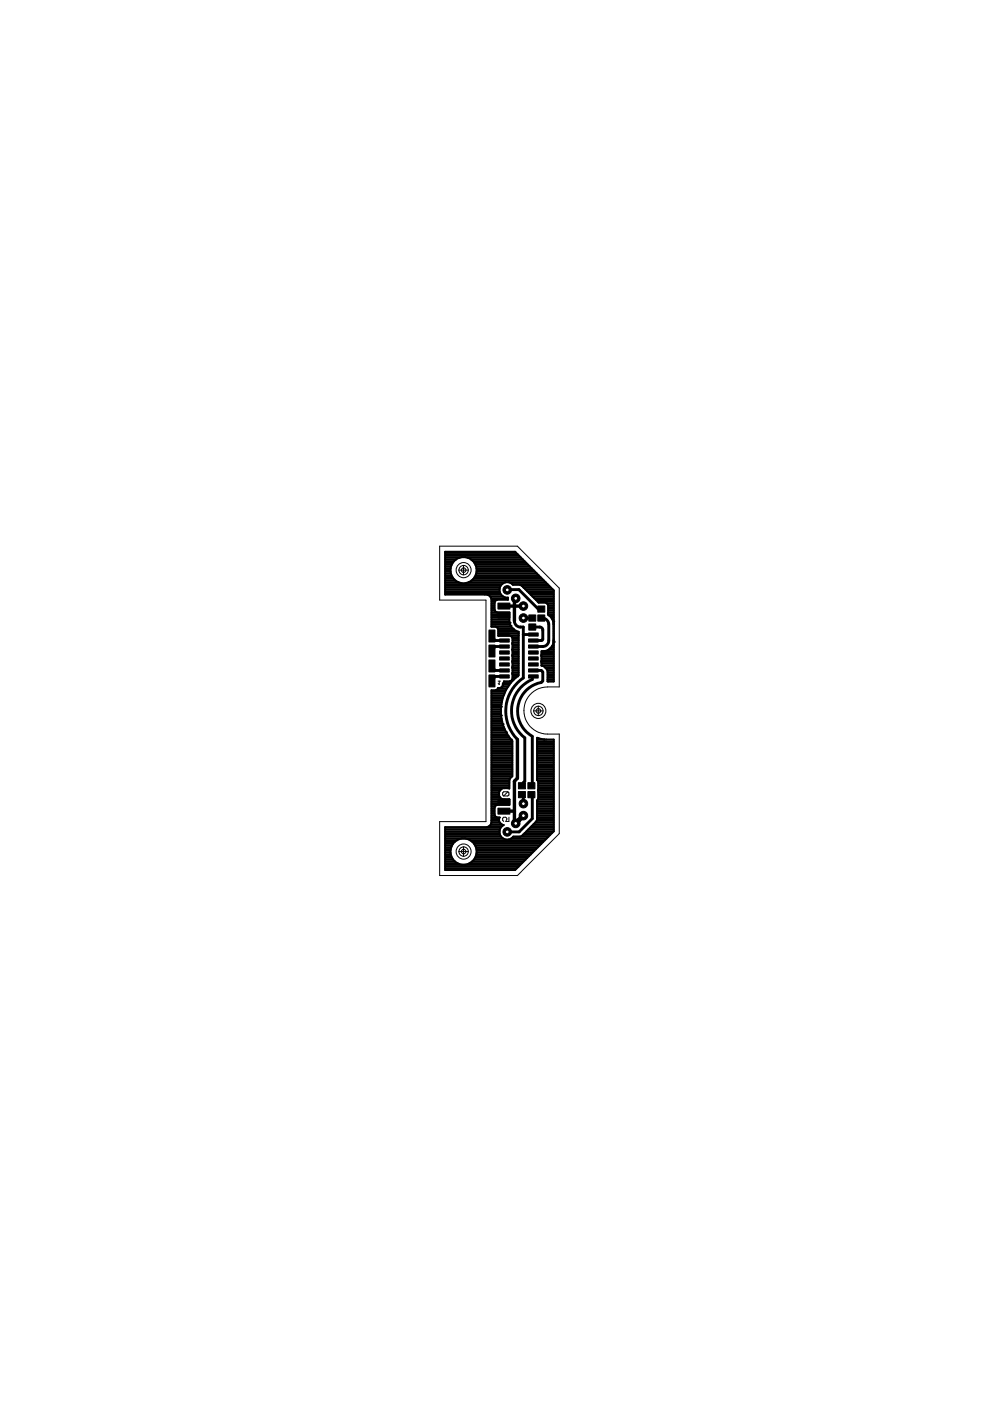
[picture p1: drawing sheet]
<svg xmlns="http://www.w3.org/2000/svg" width="210mm" height="297mm" viewBox="0 0 210 297" stroke-linecap="round" stroke-linejoin="round" font-family="sans-serif">
<g fill="#000" stroke="#000" stroke-width=".21">
<path d="M105.6 144.9l.3 .2zM105.6 144.4h.5zM105.9 144.4v.7zM106.6 173.5v.4zM106.6 173.9l.2 .3zM106.6 168.1v.4zM106.6 168.5l.2 .3zM106.8 173.3l-.2 .2zM106.8 168.8h.9zM106.8 167.9l-.2 .2zM107.7 167.9l-.9 .9zM107.5 173.7l-.3 .5z"/>
<path d="M106.8 173.3h.4zM107.5 173.5v.2zM107.2 173.3l.3 .2zM107.7 168.8l.2-.3zM106.8 167.9h.9zM107.9 173.3v.9zM107.2 174.2h.7zM107.9 168.1v.4zM107.7 167.9l.2 .2z"/>
<circle cx="109.3" cy="126.9" r=".91"/>
</g>
<g fill="#000" stroke="#000" stroke-width=".21">
<path d="M103.7 133.6h1.2v2.5h-1.2zM103.7 136.8h1.2v2.5h-1.2zM103.7 139.9h1.2v2.6h-1.2zM105.9 139.3h2.1v.7h-2.1zM105.9 138h2.1v.7h-2.1zM105.9 136.7h2.1v.7h-2.1zM105.9 135.5h2.1v.6h-2.1zM105.9 134.2h2.1v.7h-2.1zM105.6 127.9h2.5v1.2h-2.5zM105.6 129.8h2.5v1.2h-2.5zM112.1 130.4h1.5v1.3h-1.5zM112.1 132.3h1.5v1.3h-1.5z"/>
<path d="M112.1 139.3h2v.7h-2zM112.1 138h2v.7h-2zM112.1 136.7h2v.7h-2zM112.1 135.5h2v.6h-2zM112.1 134.2h2v.7h-2zM114 128.5h1.5v1.3h-1.5zM114 130.4h1.5v1.3h-1.5zM103.7 143.1h1.2v2.5h-1.2zM105.9 143.1h2.1v.7h-2.1zM105.9 141.8h2.1v.7h-2.1zM105.9 140.5h2.1v.7h-2.1zM112.1 143.1h2v.7h-2z"/>
<path d="M112.1 141.8h2v.7h-2zM112.1 140.5h2v.7h-2zM105.6 169.4h2.5v1.3h-2.5zM105.6 171.3h2.5v1.3h-2.5zM109.9 167.8h1.5v1.3h-1.5zM109.9 165.9h1.5v1.4h-1.5zM111.9 167.8h1.5v1.3h-1.5zM111.9 165.9h1.5v1.4h-1.5z"/>
</g>
<g fill="#000" stroke="#000" stroke-width=".42">
<path d="M94.4 117v9.1zM96.1 119.2l-.4 .6zM94.4 119.7h1.4zM94.4 119.4h1.6zM96.1 119.2l.5-.5zM94.4 119h1.9zM96.6 118.7l.6-.4zM94.4 118.6h2.3zM97.2 118.3l.7-.2zM94.4 118.2h3.1zM97.9 118.1h.7zM98.6 118.1l.8 .2z"/>
<path d="M99.4 118.3l.6 .4zM100 118.7l.5 .5zM100.5 119.2l.4 .6zM100.9 119.8l.1 .7zM94.4 117h14.8zM94.4 117.1h14.9zM94.4 117.5h15.3zM94.4 117.9h15.7zM99.1 118.2h11.4zM99.9 118.6h10.9zM100.3 119h10.9zM100.6 119.4h11z"/>
<path d="M100.8 119.7h11.2zM94.4 126.1h8.4zM95.5 120.5v.8zM95.7 119.8l-.2 .7zM94.4 121.2h1.1zM94.4 120.9h1.1zM94.4 120.5h1.1zM94.4 121.6h1.2zM94.4 120.1h1.2zM95.5 121.3l.2 .7zM94.4 122h1.3zM94.4 122.3h1.5z"/>
<path d="M95.7 122l.4 .6zM94.4 122.7h1.8zM96.1 122.6l.5 .5zM94.4 123.1h2.2zM96.6 123.1l.6 .4zM94.4 123.5h2.8zM97.2 123.5l.7 .2zM97.9 123.7h.7zM98.6 123.7l.8-.2zM99.4 123.5l.6-.4zM100 123.1l.5-.5zM100.9 122l-.4 .6z"/>
<path d="M101 120.5v.8zM101 121.3l-.1 .7zM102.8 126.1h.5zM103.3 126.1l.4 .1zM103.7 126.2l.3 .4zM104 126.6l.2 .4zM104.2 127v5.9zM104.2 132.9h.9zM104.9 127.7v1.6zM105 127.5l-.1 .2zM104.2 129.1h.7zM104.2 128.7h.7z"/>
<path d="M104.2 128.3h.7zM104.2 128h.7zM104.2 127.6h.7zM104.2 129.5h.7zM104.9 129.3l.1 .2zM105 127.5l.2-.2zM105.1 132.9l.2 .1zM105 129.5l.2 .2zM105.2 127.3l.2-.1zM104.2 127.2h1.1zM105.3 133l.2 .2zM104.2 129.8h1.2z"/>
<path d="M105.2 129.7l.2 .2zM105.4 127.2h2.3zM105.5 133.2l.1 .2zM105.6 133.4v1.4zM105.8 134.8h2.3zM105.9 124.8v.6zM106.1 124.1l-.2 .7zM94.4 125.3h11.5zM94.4 125h11.5zM94.4 124.6h11.6zM94.4 125.7h11.6zM94.4 124.2h11.7z"/>
<path d="M105.9 125.4l.2 .6zM106.1 124.1l.5-.4zM103.3 126.1h3zM94.4 123.8h12zM106.1 126l.5 .4zM106.6 123.7l.6-.3zM103.9 126.5h2.8zM99.3 123.5h7.8zM106.6 126.4l.6 .3zM107.2 123.4h.7zM107.7 126.7v.5zM107.2 126.7h.5z"/>
<path d="M104.1 126.8h3.6zM107.9 123.4l.6 .3zM108 129.9v2zM105.4 129.9h2.6zM104.2 131.7h3.8zM104.2 131.3h3.8zM104.2 131h3.8zM104.2 130.6h3.8zM104.2 130.2h3.8zM108 131.9l.1 .1zM104.2 132.1h3.9zM108.1 134.8l.3 .1z"/>
<path d="M104.2 132.5h4zM108.1 132l.2 .7zM108.4 134.9l.2 .2zM104.2 132.8h4.2zM108.5 123.7l.3 .3zM108.6 135.1l.1 .2zM108.6 136.4l.1 .2zM108.6 137.7l.1 .2zM108.6 139l.1 .1zM105.6 133.2h3zM108.7 135.3v1zM108.7 136.3l-.1 .1z"/>
<path d="M108.7 136.6v.9zM108.7 137.5l-.1 .2zM108.7 137.9v.9zM108.7 138.8l-.1 .2zM108.7 139.1v1zM108.3 132.7l.4 .6zM108.8 124h1.4zM105.6 133.6h3.5zM108.7 133.3l.6 .4zM110 134.3v.4zM110 134v.3zM109.3 133.7l.7 .3z"/>
<path d="M108.7 140h1.3zM108.7 139.6h1.3zM108.7 139.2h1.3zM108.7 138.8h1.3zM108.7 138.4h1.3zM108.7 138.1h1.3zM108.6 137.7h1.4zM108.7 137.3h1.3zM108.7 136.9h1.3zM108.7 136.6h1.3zM108.7 136.2h1.3zM108.7 135.8h1.3z"/>
<path d="M108.7 135.5h1.3zM108.6 135.1h1.4zM105.6 134.7h4.4zM105.6 134.3h4.4zM105.6 134h4.4zM110.2 124l.4 .2zM110.6 124.2l.3 .2zM110.9 124.4l3.3 3.4zM100.9 120.1h11.4zM101 120.5h11.7zM101 120.9h12.1zM101 121.2h12.5z"/>
<path d="M101 121.6h12.8zM114.2 127.8h1.5zM100.8 122h13.4zM100.6 122.3h14zM114.7 139l.1 .1zM114.8 138.1v.7zM114.8 138.8l-.1 .2zM114.8 139.1v1zM100.3 122.7h14.7zM114.9 138.1h.2zM115.1 138.1h.2zM100 123.1h15.3z"/>
<path d="M115.3 138.1h.1zM115.7 127.8l.2 .1zM107.9 123.5h7.8zM115.9 127.9l.2 .2zM108.6 123.8h7.5zM116.1 128.1l.1 .3zM115.4 138.1l.7-.2zM116.2 130.1v.2zM116.2 128.4v1.5zM116.2 129.9v.2zM116.2 130.4l.6 .5zM110.7 124.2h5.8z"/>
<path d="M116.1 137.9l.6-.5zM111 124.6h5.8zM116.8 130.9l.5 .8zM117.2 136.9l-.5 .5zM111.4 125h5.8zM117.3 131.7v.4zM117.4 132.1v.1zM117.4 132.2v.2zM117.4 132.5v3.1zM117.4 135.6v.2zM117.4 135.8v.2zM117.4 136v.2z"/>
<path d="M117.4 136.2l-.2 .7zM109.2 117l8.2 8.2zM114.8 140h2.6zM114.8 139.6h2.6zM114.8 139.2h2.6zM114.8 138.8h2.6zM114.8 138.4h2.6zM115.5 138.1h1.9zM116.4 137.7h1zM116.8 137.3h.6zM117.1 136.9h.3zM117.2 136.6h.2z"/>
<path d="M117.1 131.3h.3zM116.9 131h.5zM116.5 130.6h.9zM116.2 130.2h1.2zM116.2 129.8h1.2zM116.2 129.5h1.2zM116.2 129.1h1.2zM116.2 128.7h1.2zM116.2 128.3h1.2zM116 128h1.4zM114 127.6h3.4zM113.6 127.2h3.8z"/>
<path d="M113.3 126.8h4.1zM112.9 126.5h4.5zM112.5 126.1h4.9zM112.2 125.7h5.2zM111.8 125.3h5.6zM104.2 146.3v27.7zM104.2 146.3h.9zM105.1 146.3l.2-.1zM105.5 146l-.2 .2zM105.6 145.9l-.1 .1zM105.7 145.9h.3zM106 145.9h.1z"/>
<path d="M106.2 149.8v1.9zM106.6 148l-.4 1.8zM104.2 151.6h2zM104.2 151.2h2zM104.2 150.8h2zM104.2 150.4h2zM104.2 150h2zM104.2 149.7h2zM104.2 151.9h2.1zM106.1 145.9l.2-.1zM104.2 149.3h2.1zM104.2 152.3h2.1z"/>
<path d="M104.2 148.9h2.2zM104.2 152.7h2.2zM104.2 148.6h2.3zM106.3 145.8l.2-.2zM104.2 153.1h2.3zM104.2 148.2h2.3zM104.2 153.4h2.4zM106.2 151.7l.4 1.8zM107.3 146.3l-.7 1.7zM106.6 145v.3zM106.6 145.3l-.1 .3zM104.2 147.8h2.5z"/>
<path d="M104.2 153.8h2.5zM106.7 144.8l-.1 .2zM104.2 147.4h2.6zM106.8 144.6l-.1 .2zM104.2 154.2h2.6zM104.2 147.1h2.8zM104.2 154.6h2.8zM104.2 146.7h2.9zM104.2 154.9h2.9zM108.3 144.7l-1 1.6zM105.2 146.3h2.1zM106.6 153.5l.7 1.8z"/>
<path d="M104.2 155.3h3.1zM105.6 145.9h1.9zM104.2 155.7h3.4zM106.5 145.6h1.3zM104.2 156h3.6zM106.6 145.2h1.4zM104.2 156.4h3.9zM106.8 144.5h1.3zM106.7 144.8h1.6zM108.3 144.7l1.3-1.3zM104.2 156.8h4.1zM107.3 155.3l1 1.5z"/>
<path d="M108.1 144.5l.3-.1zM108.6 144.1l-.2 .3zM108.6 140.2l.1 .2zM108.6 141.5l.1 .2zM108.6 142.8l.1 .2zM108.1 144.4h.5zM108.3 156.8l.3 .3zM104.2 159.8h4.4zM104.2 159.4h4.4zM104.2 159h4.4zM104.2 158.7h4.4zM104.2 158.3h4.4z"/>
<path d="M104.2 157.9h4.4zM104.2 157.5h4.4zM104.2 157.2h4.4zM108.7 140.1l-.1 .1zM108.7 140.4v.9zM108.7 141.3l-.1 .2zM108.7 141.7v.9zM108.7 142.6l-.1 .2zM108.7 143v.9zM108.7 143.9l-.1 .2zM108.6 144.1h.4zM108.7 143.7h.6z"/>
<path d="M109.6 143.4l.4-.2zM108.7 143.3h1.1zM110 134.7v8.5zM108.7 142.9h1.3zM108.7 142.6h1.3zM108.7 142.2h1.3zM108.7 141.8h1.3zM108.6 141.5h1.4zM108.7 141.1h1.3zM108.7 140.7h1.3zM108.6 140.3h1.4zM113.9 156.4v9z"/>
<path d="M113.9 156.4l.1 .1zM114.7 140.2l.1 .2zM114.8 140.1l-.1 .1zM114.8 140.4v.7zM114.8 141.1h.2zM115 141.1l.3 .2zM115.3 141.3l.4 .3zM113.9 156.8h1.4zM114 156.5l1.4 .3zM115.7 141.6l.2 .3zM115.4 156.8h.4zM115.9 141.9l.2 .4z"/>
<path d="M116.1 142.3v1.9zM116.1 144.2v.3zM116.1 144.5h.2zM116.3 144.5h1.1zM117.4 125.2v19.3zM115.8 156.8h1.6zM113.9 159.8h3.5zM113.9 159.4h3.5zM113.9 159h3.5zM113.9 158.7h3.5zM113.9 158.3h3.5zM113.9 157.9h3.5z"/>
<path d="M113.9 157.5h3.5zM113.9 157.2h3.5zM116.1 144.4h1.3zM116.1 144.1h1.3zM116.1 143.7h1.3zM116.1 143.3h1.3zM116.1 142.9h1.3zM116.1 142.6h1.3zM116.1 142.2h1.3zM115.9 141.8h1.5zM115.5 141.5h1.9zM114.8 141.1h2.6z"/>
<path d="M114.8 140.7h2.6zM114.8 140.3h2.6zM94.4 175.4v9.1zM94.4 179.6h1.3zM96.1 178.9l-.4 .6zM94.4 179.3h1.4zM94.4 178.9h1.7zM96.6 178.3l-.5 .6zM94.4 178.5h2zM96.6 178.3l.6-.3zM94.4 178.1h2.5zM97.2 178l.7-.2z"/>
<path d="M97.9 177.8h.7zM98.6 177.8l.8 .2zM99.4 178l.6 .3zM100 178.3l.5 .6zM100.5 178.9l.4 .6zM100.9 179.5l.1 .7zM94.4 175.4h8.9zM103.3 175.4l.4-.2zM104 174.9l-.3 .3zM104.2 174v.4zM104.2 174.4l-.2 .5zM104.9 171.2v1.6z"/>
<path d="M105 170.9l-.1 .3zM104.2 172.5h.7zM104.2 172.1h.7zM104.2 171.8h.7zM104.2 171.4h.7zM104.2 172.9h.7zM104.2 171h.7zM104.9 172.8l.1 .2zM105 170.9l.2-.2zM105 173l.2 .2zM105.2 170.7l.2-.1zM104.2 173.3h1.1z"/>
<path d="M104.2 170.6h1.2zM105.2 173.2l.2 .1zM105.4 170.6h2.6zM105.8 173.8v.3zM105.8 173.3v.5zM105.4 173.3h.4zM105.8 168.4v.3zM105.8 168v.4zM105.9 167.7l-.1 .3zM104.2 174h1.6zM104.2 173.6h1.6zM104.2 168.4h1.6z"/>
<path d="M104.2 168h1.6zM104.2 168.8h1.7zM105.9 176v.7zM106.1 175.4l-.2 .6zM94.4 176.6h11.5zM94.4 176.3h11.5zM105.8 174.1l.1 .3zM105.8 168.7l.1 .3zM105.9 167.7l.2-.3zM104.2 167.7h1.7zM104.2 174.4h1.8zM94.4 175.9h11.6z"/>
<path d="M94.4 177h11.6zM104.2 169.2h1.9zM94.4 175.5h11.7zM105.9 176.7l.2 .6zM106.1 175.4l.5-.4zM106.1 167.4l.3-.2zM94.4 177.4h11.9zM104.2 167.3h2.1zM104.1 174.8h2.2zM105.9 174.4l.5 .4zM105.9 169l.5 .4zM106.4 167.2l.2-.1z"/>
<path d="M103.8 175.2h2.7zM106.1 177.3l.5 .5zM106.6 175l.2-.1zM106.4 174.8l.2 .1zM106.4 169.4l.2 .1zM106.6 167.1h.4zM94.4 177.8h12.3zM106.6 174.9h.2zM106.6 169.5h.4zM107 167.1h.5zM106.6 177.8l.6 .2zM107 169.5h.5z"/>
<path d="M107.5 167.1h.3zM107.5 169.5h.3zM107.8 167.1l.2 .1zM107.2 178h.7zM108 165.4v.4zM108.2 165l-.2 .4zM108 169.5v1.1zM107.8 169.5h.2zM108 165.8v1.4zM104.2 170.3h3.8zM104.2 169.9h3.8zM104.2 169.5h3.8z"/>
<path d="M104.2 166.9h3.8zM104.2 166.5h3.8zM104.2 166.2h3.8zM104.2 165.8h3.8zM104.2 165.4h3.8zM108.6 164.6l-.4 .4zM104.2 165h4zM107.9 178l.6-.2zM104.2 164.7h4.3zM108.6 157.1v7.5zM104.2 164.3h4.4zM104.2 163.9h4.4z"/>
<path d="M104.2 163.5h4.4zM104.2 163.2h4.4zM104.2 162.8h4.4zM104.2 162.4h4.4zM104.2 162h4.4zM104.2 161.7h4.4zM104.2 161.3h4.4zM104.2 160.9h4.4zM104.2 160.5h4.4zM104.2 160.2h4.4zM108.8 177.4l-.3 .4zM108.8 177.4h1.5z"/>
<path d="M110.3 177.4l.3-.2zM110.6 177.2l.3-.2zM113.7 174.1l-2.8 2.9zM113.9 165.4l.1 .1zM113.9 169.7v3.7zM113.9 173.4v.4zM113.9 173.8l-.2 .3zM114 165.5l.1 .3zM114 169.5l-.1 .2zM100.9 179.6h13.1zM114.1 167.5v.2zM114.1 165.8v1.6z"/>
<path d="M114.1 167.4v.1zM114.1 167.7v1.6zM114.1 169.3l-.1 .2zM100.7 179.3h13.7zM100.5 178.9h14.3zM100.2 178.5h14.9zM99.6 178.1h15.9zM108.4 177.8h7.5zM108.8 177.4h7.5zM110.8 177h5.8zM111.2 176.6h5.8zM111.6 176.3h5.8z"/>
<path d="M117.4 156.8v19.5zM112 175.9h5.4zM112.4 175.5h5zM112.7 175.2h4.7zM113.1 174.8h4.3zM113.5 174.4h3.9zM113.8 174h3.6zM113.9 173.6h3.5zM113.9 173.3h3.5zM113.9 172.9h3.5zM113.9 172.5h3.5zM113.9 172.1h3.5z"/>
<path d="M113.9 171.8h3.5zM113.9 171.4h3.5zM113.9 171h3.5zM113.9 170.6h3.5zM113.9 170.3h3.5zM113.9 169.9h3.5zM114 169.5h3.4zM114.1 169.2h3.3zM114.1 168.8h3.3zM114.1 168.4h3.3zM114.1 168h3.3zM114.1 167.7h3.3z"/>
<path d="M114.1 167.3h3.3zM114.1 166.9h3.3zM114.1 166.5h3.3zM114.1 166.2h3.3zM114.1 165.8h3.3zM113.9 165.4h3.5zM113.9 165h3.5zM113.9 164.7h3.5zM113.9 164.3h3.5zM113.9 163.9h3.5zM113.9 163.5h3.5zM113.9 163.2h3.5z"/>
<path d="M113.9 162.8h3.5zM113.9 162.4h3.5zM113.9 162h3.5zM113.9 161.7h3.5zM113.9 161.3h3.5zM113.9 160.9h3.5zM113.9 160.5h3.5zM113.9 160.2h3.5zM94.4 184.5h14.8zM95.5 180.2v.7zM95.7 179.5l-.2 .7zM94.4 180.8h1.1z"/>
<path d="M94.4 180.4h1.1zM94.4 181.1h1.2zM94.4 180h1.2zM94.4 181.5h1.3zM95.5 180.9l.2 .7zM94.4 181.9h1.5zM95.7 181.6l.4 .6zM94.4 182.3h1.7zM94.4 182.6h2.1zM96.1 182.2l.5 .6zM94.4 183h2.6zM96.6 182.8l.6 .3z"/>
<path d="M97.2 183.1l.7 .2zM97.9 183.3h.7zM98.6 183.3l.8-.2zM99.4 183.1l.6-.3zM100.5 182.2l-.5 .6zM100.9 181.6l-.4 .6zM101 180.2v.7zM101 180.9l-.1 .7zM117.4 176.3l-8.2 8.2zM94.4 184.1h15.1zM94.4 183.8h15.5zM94.4 183.4h15.9z"/>
<path d="M99.6 183h11.1zM100.1 182.6h10.9zM100.5 182.3h10.9zM100.7 181.9h11.1zM100.9 181.5h11.3zM101 181.1h11.5zM101 180.8h11.9zM101 180.4h12.3zM101 180h12.7z"/>
</g>
<g fill="#000">
<circle cx="108.1" cy="132" r=".21"/>
<circle cx="108.3" cy="132.7" r=".21"/>
<circle cx="108.7" cy="133.3" r=".21"/>
<circle cx="109.3" cy="133.7" r=".21"/>
<circle cx="112.9" cy="131" r=".31"/>
<circle cx="115.3" cy="138.1" r=".21"/>
<circle cx="115.4" cy="138.1" r=".21"/>
<circle cx="116.1" cy="137.9" r=".21"/>
<circle cx="116.7" cy="137.4" r=".21"/>
<circle cx="116.8" cy="130.9" r=".21"/>
<circle cx="117.2" cy="136.9" r=".21"/>
<circle cx="117.3" cy="131.7" r=".21"/>
<circle cx="117.4" cy="136" r=".21"/>
<circle cx="117.4" cy="136.2" r=".21"/>
<circle cx="105.7" cy="145.9" r=".21"/>
<circle cx="106.2" cy="149.8" r=".21"/>
<circle cx="106.2" cy="151.7" r=".21"/>
<circle cx="106.3" cy="145.8" r=".21"/>
<circle cx="106.6" cy="153.5" r=".21"/>
<circle cx="107.3" cy="155.3" r=".21"/>
<circle cx="108.3" cy="156.8" r=".21"/>
<circle cx="109.6" cy="143.4" r=".21"/>
<circle cx="114" cy="156.5" r=".21"/>
<circle cx="115.4" cy="156.8" r=".21"/>
<circle cx="105.8" cy="173.3" r=".21"/>
<circle cx="106.4" cy="169.4" r=".21"/>
<circle cx="107" cy="169.5" r=".21"/>
</g>
<path d="M110 173.9l-.7 .7zM111 172.9l-1 1z" fill="#000" stroke="#000" stroke-width="1"/>
<path d="M109.1 128.5v3.2zM106.8 128.5h2.3zM109.1 127.1v1.4zM109.1 127.1l.2-.2zM109.1 128.5h1.9zM109.1 165.6l.6-.6zM109.1 172v2.3zM109.1 165.6v6.4zM106.8 172h2.3zM109.7 156.8v8.2z" fill="#000" stroke="#000" stroke-width=".72"/>
<path d="M109.1 131.7l.1 .5 .3 .5 .8 .2M114.4 132.9l.4 .2 .3 .5M114.8 131l.9 .3 .4 .4 .3 .6M115.1 135.5l-.3 .3M116.4 135.8l-.2 .6-.3 .4-.8 .3M111 143.7a8.5 8.5 0 0 0-1.3 13.1M112.9 144.1a7.2 7.2 0 0 0-1.6 12.3M114.8 144.7a6.2 6.2 0 0 0-5 5 6.2 6.2 0 0 0 3.1 6.4M110.7 168.5l.3 .3" fill="none" stroke="#000" stroke-width=".61"/>
<g fill="#000" stroke="#000" stroke-width=".61">
<path d="M104.9 137.1l-.6 .9zM104.3 134.9l.6 .9zM104.9 137.1h2.1zM104.9 135.8h2.1zM107.6 125h2.4zM110.3 132.9h.7zM111 132.9v1.6zM111 134.5h2.1zM111 131h1.9zM110 125l4.1 4.1zM112.9 132.9h1.5zM114.1 129.1h.7z"/>
<path d="M113.1 135.8h1.7zM113.1 137.1h2zM115.1 133.6v1.9zM116.4 132.3v3.5zM104.9 143.4l-.6 1zM104.3 141.2l.6 1zM104.9 143.4h2.1zM104.9 142.2h2.1zM111 134.5v9.2zM112.9 143.4h.2zM112.9 143.4v.7zM113.1 142.2h1.7z"/>
<path d="M114.8 144.7l.3-.3zM114.8 142.2l.3 .3zM115.1 142.5v1.9zM109.1 174.3l.2 .3zM112.9 173.6l-2.8 2.8zM107.5 176.4h2.6zM110.7 166.6h.3zM111 165.9v.4zM111 166.3l-.3 .3zM111 168.8v1.6zM111.3 156.4v9.2zM111.3 165.6l-.3 .3z"/>
<path d="M112.7 166.6h.2zM112.9 156.1v10.5zM112.7 168.5l.2 .4zM112.9 168.9v4.7z"/>
</g>
<circle cx="109.3" cy="126.9" r=".4" fill="#fff" stroke="#000" stroke-width=".21"/>
<circle cx="107.5" cy="125.1" r=".91" fill="#000" stroke="#000" stroke-width=".21"/>
<circle cx="107.5" cy="125.1" r=".4" fill="#fff" stroke="#000" stroke-width=".21"/>
<circle cx="111" cy="128.5" r=".91" fill="#000" stroke="#000" stroke-width=".21"/>
<circle cx="111" cy="128.5" r=".4" fill="#fff" stroke="#000" stroke-width=".21"/>
<circle cx="111" cy="131" r=".91" fill="#000" stroke="#000" stroke-width=".21"/>
<circle cx="111" cy="131" r=".4" fill="#fff" stroke="#000" stroke-width=".21"/>
<circle cx="111" cy="172.9" r=".91" fill="#000" stroke="#000" stroke-width=".21"/>
<circle cx="111" cy="172.9" r=".4" fill="#fff" stroke="#000" stroke-width=".21"/>
<circle cx="111" cy="170.4" r=".91" fill="#000" stroke="#000" stroke-width=".21"/>
<circle cx="111" cy="170.4" r=".4" fill="#fff" stroke="#000" stroke-width=".21"/>
<circle cx="109.3" cy="174.6" r=".91" fill="#000" stroke="#000" stroke-width=".21"/>
<circle cx="109.3" cy="174.6" r=".4" fill="#fff" stroke="#000" stroke-width=".21"/>
<circle cx="107.5" cy="176.4" r=".91" fill="#000" stroke="#000" stroke-width=".21"/>
<circle cx="107.5" cy="176.4" r=".4" fill="#fff" stroke="#000" stroke-width=".21"/>
<g fill="#000" stroke="#000" stroke-width=".21">
<path d="M93.2 115.8h16.5zM93.2 115.8v11.4zM109.7 115.8l8.9 8.9zM93.2 127.2h9.8zM98.3 119.9v2zM97.3 120.9h2zM103 127.2v47zM118.6 124.7v20.9zM114.1 149.7v2zM113.1 150.7h2zM116.1 155.6h2.5zM118.6 155.6v21.1z"/>
<path d="M116.1 145.6h2.5zM93.2 174.2h9.8zM118.6 176.7l-8.9 8.9zM93.2 174.2v11.4zM98.3 179.5v2.1zM97.3 180.5h2zM93.2 185.6h16.5z"/>
</g>
<g fill="none" stroke="#000" stroke-width=".21">
<path d="M116.1 145.6a5 5 0 0 0-5 5 5 5 0 0 0 5 5"/>
<circle cx="98.3" cy="120.9" r="1.6"/>
<circle cx="98.3" cy="120.9" r=".49"/>
<circle cx="98.3" cy="120.9" r=".99"/>
<circle cx="114.1" cy="150.7" r="1.6"/>
<circle cx="114.1" cy="150.7" r=".49"/>
<circle cx="114.1" cy="150.7" r=".99"/>
<circle cx="98.3" cy="180.6" r="1.6"/>
<circle cx="98.3" cy="180.5" r=".49"/>
<circle cx="98.3" cy="180.5" r=".99"/>
</g>
</svg>
